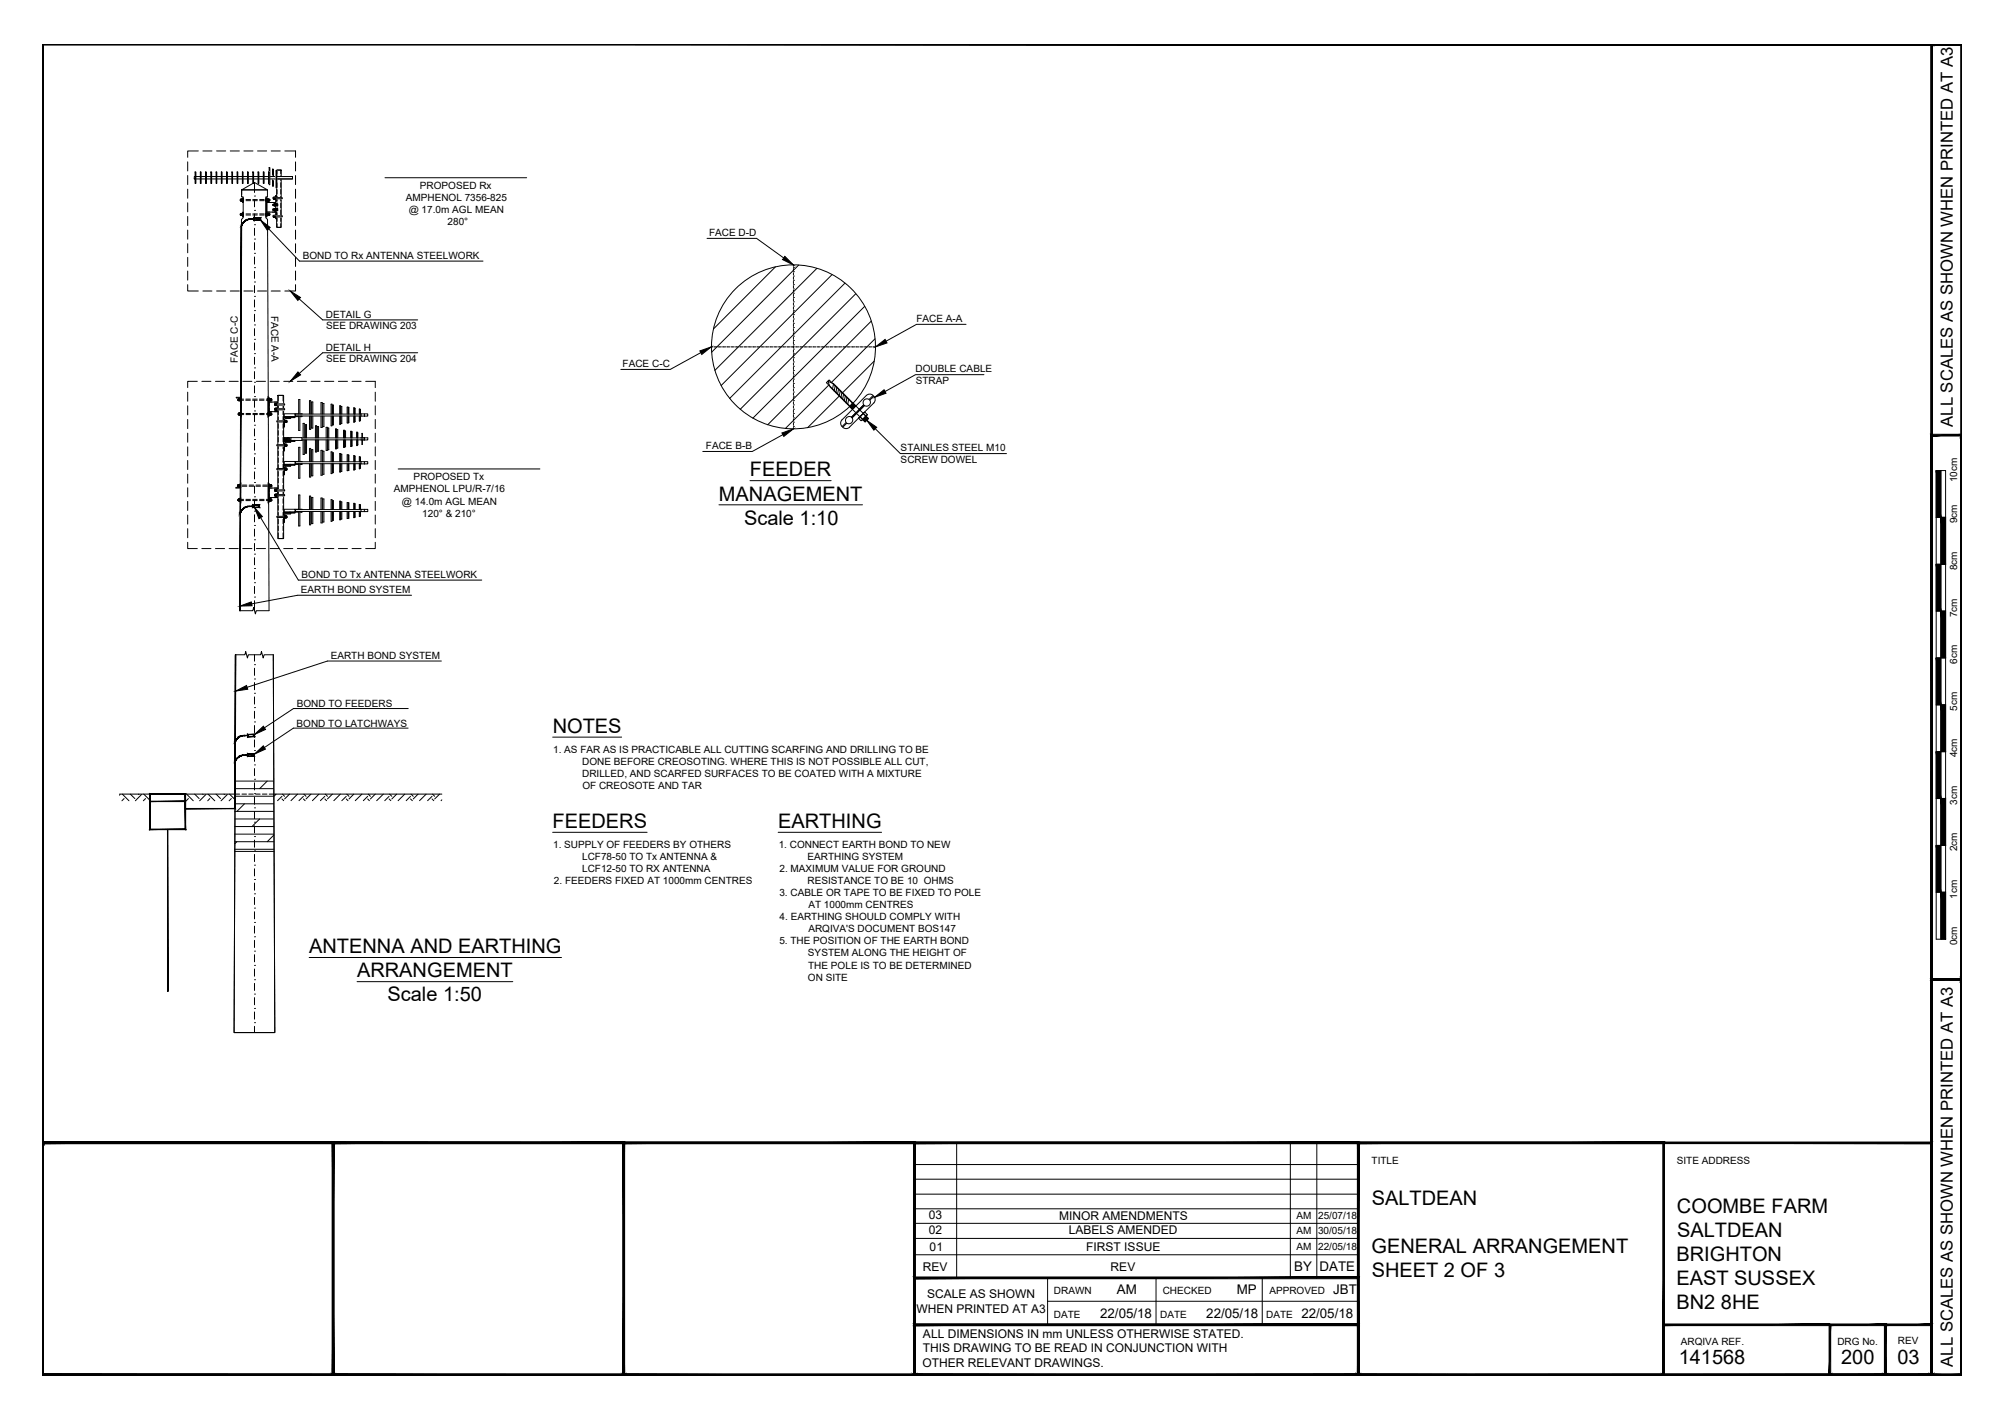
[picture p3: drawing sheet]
<svg xmlns="http://www.w3.org/2000/svg" width="420mm" height="297mm" viewBox="0 0 420 297" stroke-linecap="round" stroke-linejoin="round" font-family="sans-serif">
<defs><g id="words">
<g font-size="4.2">
<text x="157.1" y="99.8">FEEDER</text>
<text x="150.6" y="104.9">MANAGEMENT</text>
<text x="155.8" y="109.9">Scale 1:10</text>
<text x="115.8" y="153.5">NOTES</text>
<text x="115.7" y="173.5">FEEDERS</text>
<text x="163" y="173.5">EARTHING</text>
<text x="64.8" y="199.7">ANTENNA AND EARTHING</text>
<text x="74.8" y="204.7">ARRANGEMENT</text>
<text x="81.2" y="209.8">Scale 1:50</text>
<text x="287.3" y="252.5">SALTDEAN</text>
<text x="351.2" y="254">COOMBE FARM</text>
<text x="287.3" y="262.5">GENERAL ARRANGEMENT</text>
<text x="351.3" y="259.1">SALTDEAN</text>
<text x="287.3" y="267.5">SHEET 2 OF 3</text>
<text x="351.1" y="269.2">EAST SUSSEX</text>
<text x="351.1" y="264.1">BRIGHTON</text>
<text x="351.1" y="274.2">BN2 8HE</text>
<text x="351.6" y="285.7">141568</text>
<text x="385.6" y="285.7">200</text>
<text x="397.4" y="285.7">03</text>
</g>
<g font-size="3.5">
<text x="409" y="89.4" transform="rotate(-90 409 89.4)">ALL SCALES AS SHOWN WHEN PRINTED AT A3</text>
<text x="409" y="286.3" transform="rotate(-90 409 286.3)">ALL SCALES AS SHOWN WHEN PRINTED AT A3</text>
</g>
<g font-size="2.8">
<text x="271.1" y="266.3">BY</text>
<text x="276.4" y="266.3">DATE</text>
<text x="233.9" y="271.1">AM</text>
<text x="259" y="271.1">MP</text>
<text x="279.3" y="271.1">JBT</text>
<text x="230.4" y="276">22/05/18</text>
<text x="252.7" y="276">22/05/18</text>
<text x="272.6" y="276">22/05/18</text>
</g>
<g font-size="2.5">
<text x="194.5" y="255.4">03</text>
<text x="221.8" y="255.5">MINOR AMENDMENTS</text>
<text x="194.5" y="258.6">02</text>
<text x="194.7" y="262">01</text>
<text x="223.9" y="258.6">LABELS AMENDED</text>
<text x="227.5" y="262">FIRST ISSUE</text>
<text x="193.3" y="266.2">REV</text>
<text x="232.6" y="266.2">REV</text>
<text x="192" y="275">WHEN PRINTED AT A3</text>
<text x="194.2" y="272">SCALE AS SHOWN</text>
<text x="193.3" y="280.3">ALL DIMENSIONS IN mm UNLESS OTHERWISE STATED.</text>
<text x="193.2" y="286.3">OTHER RELEVANT DRAWINGS.</text>
<text x="193.3" y="283.3">THIS DRAWING TO BE READ IN CONJUNCTION WITH</text>
</g>
<g font-size="2.1">
<text x="88" y="39.6">PROPOSED Rx</text>
<text x="85" y="42.1">AMPHENOL 7356-825</text>
<text x="85.6" y="44.6">@ 17.0m AGL MEAN</text>
<text x="93.7" y="47.1">280°</text>
<text x="148.5" y="49.5">FACE D-D</text>
<text x="63.4" y="54.2">BOND TO Rx ANTENNA STEELWORK</text>
<text x="56.8" y="66.1" transform="rotate(90 56.8 66.1)">FACE A-A</text>
<text x="68.3" y="66.7">DETAIL G</text>
<text x="68.3" y="69">SEE DRAWING 203</text>
<text x="191.9" y="67.5">FACE A-A</text>
<text x="49.8" y="76.1" transform="rotate(-90 49.8 76.1)">FACE C-C</text>
<text x="68.3" y="73.6">DETAIL H</text>
<text x="68.3" y="75.9">SEE DRAWING 204</text>
<text x="130.4" y="76.9">FACE C-C</text>
<text x="191.8" y="77.9">DOUBLE CABLE</text>
<text x="191.8" y="80.4">STRAP</text>
<text x="147.9" y="94.1">FACE B-B</text>
<text x="188.6" y="94.4">STAINLES STEEL M10</text>
<text x="86.6" y="100.6">PROPOSED Tx</text>
<text x="188.6" y="96.9">SCREW DOWEL</text>
<text x="409.9" y="101" transform="rotate(-90 409.9 101)">10cm</text>
<text x="82.5" y="103.2">AMPHENOL LPU/R-7/16</text>
<text x="84.2" y="105.7">@ 14.0m AGL MEAN</text>
<text x="88.4" y="108.2">120° &amp; 210°</text>
<text x="409.9" y="109.6" transform="rotate(-90 409.9 109.6)">9cm</text>
<text x="409.9" y="119.5" transform="rotate(-90 409.9 119.5)">8cm</text>
<text x="63" y="124.2">EARTH BOND SYSTEM</text>
<text x="63.2" y="121">BOND TO Tx ANTENNA STEELWORK</text>
<text x="409.9" y="129.3" transform="rotate(-90 409.9 129.3)">7cm</text>
<text x="69.3" y="137.9">EARTH BOND SYSTEM</text>
<text x="409.9" y="139.1" transform="rotate(-90 409.9 139.1)">6cm</text>
<text x="62.2" y="148.1">BOND TO FEEDERS</text>
<text x="409.9" y="148.9" transform="rotate(-90 409.9 148.9)">5cm</text>
<text x="62.1" y="152.2">BOND TO LATCHWAYS</text>
<text x="115.9" y="157.7">1. AS FAR AS IS PRACTICABLE ALL CUTTING SCARFING AND DRILLING TO BE</text>
<text x="121.9" y="160.2">DONE BEFORE CREOSOTING. WHERE THIS IS NOT POSSIBLE ALL CUT,</text>
<text x="409.9" y="158.6" transform="rotate(-90 409.9 158.6)">4cm</text>
<text x="121.9" y="162.7">DRILLED, AND SCARFED SURFACES TO BE COATED WITH A MIXTURE</text>
<text x="122" y="165.3">OF CREOSOTE AND TAR</text>
<text x="409.9" y="168.6" transform="rotate(-90 409.9 168.6)">3cm</text>
<text x="115.9" y="177.6">1. SUPPLY OF FEEDERS BY OTHERS</text>
<text x="163.1" y="177.6">1. CONNECT EARTH BOND TO NEW</text>
<text x="409.9" y="178.3" transform="rotate(-90 409.9 178.3)">2cm</text>
<text x="116" y="185.2">2. FEEDERS FIXED AT 1000mm CENTRES</text>
<text x="121.9" y="180.1">LCF78-50 TO Tx ANTENNA &amp;</text>
<text x="121.9" y="182.7">LCF12-50 TO RX ANTENNA</text>
<text x="163.3" y="182.7">2. MAXIMUM VALUE FOR GROUND</text>
<text x="169.1" y="180.1">EARTHING SYSTEM</text>
<text x="169.1" y="185.2">RESISTANCE TO BE 10 OHMS</text>
<text x="163.2" y="187.7">3. CABLE OR TAPE TO BE FIXED TO POLE</text>
<text x="169.3" y="190.2">AT 1000mm CENTRES</text>
<text x="409.9" y="188.3" transform="rotate(-90 409.9 188.3)">1cm</text>
<text x="163.2" y="197.8">5. THE POSITION OF THE EARTH BOND</text>
<text x="163.3" y="192.8">4. EARTHING SHOULD COMPLY WITH</text>
<text x="169.3" y="195.3">ARQIVA'S DOCUMENT BOS147</text>
<text x="409.9" y="198" transform="rotate(-90 409.9 198)">0cm</text>
<text x="169.2" y="200.3">SYSTEM ALONG THE HEIGHT OF</text>
<text x="169.3" y="202.9">THE POLE IS TO BE DETERMINED</text>
<text x="169.2" y="205.4">ON SITE</text>
<text x="287.3" y="243.9">TITLE</text>
<text x="351.2" y="243.9">SITE ADDRESS</text>
<text x="271.5" y="255.3">AM</text>
<text x="276.1" y="255.3">25/07/18</text>
<text x="271.5" y="261.9">AM</text>
<text x="271.5" y="258.4">AM</text>
<text x="276.1" y="258.4">30/05/18</text>
<text x="276.1" y="261.9">22/05/18</text>
<text x="220.8" y="271.1">DRAWN</text>
<text x="243.5" y="271.1">CHECKED</text>
<text x="265.9" y="271.1">APPROVED</text>
<text x="220.8" y="276">DATE</text>
<text x="243" y="276">DATE</text>
<text x="265.2" y="276">DATE</text>
<text x="352.1" y="281.6">ARQIVA REF.</text>
<text x="384.8" y="281.6">DRG No.</text>
<text x="397.5" y="281.6">REV</text>
</g>
</g></defs>
<g fill="none" stroke="#000" stroke-width=".21">
<path d="M39.3 33.9v1.9M39.3 36.8v1.9M39.3 39.6v1.9M40.7 37h20.6v.5h-20.6zM40.9 36h.1v2.4h-.1zM41.5 31.6h-2.2v1.4M42 36h.1v2.4h-.1zM42.5 31.6h1.9M43.1 36h.1v2.4h-.1zM44.2 36h.1v2.4h-.1zM45.3 36h.1v2.4h-.1zM45.4 31.6h1.9"/>
<path d="M46.4 36h.1v2.4h-.1zM47.5 36h.1v2.4h-.1zM48.2 31.6h1.9M48.6 36h.1v2.4h-.1zM49.7 36h.1v2.4h-.1zM50.6 39.8h5.4v1.4h-.3v4.4l.3 .4 .4 81.9h-2.7l-.2 .7-.4-1.3-.2 .6h-2.6l.3-81.9 .3-.4v-4.4h-.3zM50.6 39.8h5.4l-2.7-1.6-2.7 1.6v1M50.8 36h.1v2.4h-.1zM51.1 31.6h1.9M51.8 36h.2v2.4h-.2zM52.9 36h.2v2.4h-.2zM53.3 38.2v2.1"/>
<path d="M53.9 31.6h1.9M54 36h.2v2.4h-.2zM55.1 36h.2v2.4h-.2zM56.2 36h.2v2.4h-.2zM56.4 35.1h.1v3.6h-.1zM56.8 31.6h1.9M57.1 35.4h.2v3.6h-.2zM57.8 35.8h.2v3.6h-.2zM57.9 35.6h1v12h-1zM58 37.5h3.3M58 37h3.3M58 36.4v-.8h.8v.8"/>
<path d="M58 36.9v.9M58 38.3v.9M58 39.7v1M58.8 36.9v.9M58.8 38.3v.9M58.8 39.7v1M59.7 31.6h2.2v1.4M61.9 33.9v1.9M61.9 36.8v1.9M61.9 39.6v1.9M80.6 37.2h29.7M39.3 59.6v1.4h2.2"/>
<path d="M39.3 42.5v1.9M39.3 45.3v1.9M39.3 48.2v1.9M39.3 51.1v1.9M39.3 53.9v1.9M39.3 56.8v1.9M50.3 41.8v.2h.7M50.3 44.8v.2h.7M50.3 41.8l.1 .2zM50.3 44.8l.1 .2zM50.3 41.8v.2M50.3 44.8v.2"/>
<path d="M50.3 41.8h.7M50.3 44.8h.7M50.4 42l.5 .1M50.4 45h.4M50.5 42v.1M50.5 41.7v.3M50.5 44.7v.1M50.5 44.8v.3M50.6 41.7h-.2v.4h.4M50.6 41.7v.4M50.6 44.7l.1 .4M50.6 44.7v.4"/>
<path d="M50.6 42.1h.1M50.6 44.8v.3M50.6 41.7l.1 .3M50.6 42v.1M50.6 44.7v.1M50.7 41.7h.1v.4M50.7 44.7h-.1M50.7 41.7v.1M50.7 42v.1M50.7 45v.1M50.7 44.7v.1M50.8 44.7h-.4v.4h.4"/>
<path d="M50.8 44.7h.1M50.8 41.7v.3M50.8 42v.1M50.8 44.7v.1M50.8 45v.1M50.8 41.4l.1 1zM50.8 44.4l.1 1zM50.8 45.1h.1M50.8 44.7v.4M50.9 44.8l-.1 .2M51.5 42h1M51.5 41.8h1"/>
<path d="M51.5 45h1M51.5 44.8h1M52.9 42h1M52.9 41.8h1M52.9 45h1M52.9 44.8h1M53.3 59.1h.1M53.3 56.1h.1M53.3 53.1h.1M53.3 50.1h.1M53.3 47.1h.1M53.3 44.1h.1"/>
<path d="M53.3 41.1h.1M53.3 41.8v1.5M53.3 44.8v1.5M53.3 47.8v1.5M53.3 50.8v1.5M53.3 53.8v1.5M53.3 56.8v1.5M53.3 59.8v1.5M54.4 42h.9M54.4 41.8h.9M54.4 45h.9M54.4 44.8h.9"/>
<path d="M55.7 41.7v.5zM55.7 44.7v.5zM55.7 41.4h.2v4h-.2zM55.7 42.1h.2M55.7 41.8h.2M55.7 44.8h.2M55.7 45.1h.2M55.8 41.8h.7v.2h-.7M55.8 44.8h.7v.2h-.7M55.9 41.7l.1 .5zM55.9 44.7l.1 .5zM55.9 42.4h1.8"/>
<path d="M55.9 44.4h1.8M56 44.7v.4h.4M56 44.8v.2l.4 .1M56 41.7h.4v.4h-.4zM56 44.7h.4M56 44.7h.1M56 41.7v.1M56 42v.1M56 44.7v.1M56 45v.1M56.2 41.7h.1M56.2 44.7h.1"/>
<path d="M56.2 44.8v.3M56.2 41.7v.3M56.2 44.7v.1M56.2 41.7v.4v-.1M56.2 44.7v.4M56.2 45.1h.1M56.3 47.9l6.4 6.8h38.5M56.4 44.7v.4M56.4 41.7l-.4 .2 .4 .1M56.4 42v.1M56.4 44.7l-.4 .1M56.4 41.8h.1v.2h-.1z"/>
<path d="M56.4 44.8h.1v.2h-.1zM56.4 41.8v.2M56.4 44.8v.2M57 42.4h.6v.8M57.2 41.4h1.8l.1 .1-.1 .1h-1.8zM57.2 42.8v.2h.3M57.2 43.8v.2h.3M57.3 41.3v.4M57.3 41.7h.1M57.3 45.4l.6 .1M57.3 41.3h.4M57.3 41.7h.4"/>
<path d="M57.3 41.6h.4M57.3 41.3h.1M57.3 45.1v.4M57.4 43.1l-.2-.1v-.2h.2v.3M57.4 44h-.2v-.2h.2v.3M57.4 42.7l.2 .1h-.4M57.4 43.7l.2 .1h-.4M57.4 42.8v.3M57.4 43.8v.3M57.4 42.7v.1M57.4 43.7v.1M57.5 41.3v.4"/>
<path d="M57.5 45.1v.4zM57.5 41.7h.1M57.5 41.3h.1M57.5 41.3v.1M57.5 41.6v.1M57.5 45.1v.1M57.5 45.4v.1M57.5 43l-.1 .1M57.5 44l-.1 .2M57.6 42.8v.2M57.6 43.8v.2M57.6 43.1v-.4v.4"/>
<path d="M57.6 42.7v.5zM57.6 44.2v-.5v.5M57.6 43.7v.5zM57.6 43.7v.7M57.6 43.8h.3M57.6 44.1h.3M57.6 42.8h.5v-.1h-.1v.4l.1-.1M57.6 43.8h.5v-.1h-.1v.5l.1-.2M57.6 44h.5M57.7 41.3v.5zM57.7 45.1v.5zM57.7 45.1h-.4v.5h.4"/>
<path d="M57.7 41.3v.4M57.7 45.1v.5M57.7 41.3v.3M57.7 41.6v.1M57.7 45.1v.4M57.7 41h.2v4.8h-.2zM57.7 41.7h.2M57.7 41.4h.2M57.9 42.7l.1 .5zM57.9 43.7l.1 .5zM57.9 42.8h-.3v.3M58 46.9v.7h.8v-.7"/>
<path d="M58 41.1v1M58 42.6v.9M58 44v1M58 45.4v1M58.1 42.8v.2M58.1 43.8v.2M58.1 43l-.5 .1M58.2 42.8v.3M58.2 43.8v.3M58.8 41.1v1M58.8 42.6v.9M58.8 44v1"/>
<path d="M58.8 45.4v1M59 45.4l.1-.2h-1.9v.2h1.8M61.9 59.6v1.4h-2.2M61.9 42.5v1.9M61.9 45.3v1.9M61.9 48.2v1.9M61.9 51.1v1.9M61.9 53.9v1.9M61.9 56.8v1.9M148.1 49.9h10.4l5.7 4.1M162.4 55.9l-13 13M166.2 59.6h.1"/>
<path d="M166.2 58.7h.1M166.2 57.8h.1M166.2 56.9h.1M166.2 56h.1M166.2 55.5v.3M166.2 56.2v.5M166.2 57.2v.4M166.2 58v.5M166.2 58.9v.5M166.2 59.8v.5M167.3 55.5l-18.3 18.3M171.1 56.2l-21.4 21.4"/>
<path d="M174.3 57.5l-23.3 23.3M177 59.3l-24.2 24.2M41.3 79.9h-2v1.3M42.3 79.9h1.9M42.5 61h1.9M45.1 79.9h1.9M45.4 61h1.9M48 79.9h1.9M48.2 61h1.9M50.8 79.9h2M51.1 61h1.9M53.3 77.1h.1"/>
<path d="M53.3 74.1h.1M53.3 71.1h.1M53.3 68.1h.1M53.3 65.1h.1M53.3 62.1h.1M53.3 62.8v1.5M53.3 65.8v1.5M53.3 68.8v1.5M53.3 71.8v1.5M53.3 74.8v1.5M53.3 77.8v1.5M53.7 79.9h1.9"/>
<path d="M53.9 61h1.9M56.6 79.9h1.9M56.8 61h1.9M59.4 79.9h1.9M62.3 79.9h1.9M62.7 62.6l4.9 4.4h19.9M65.1 79.9h1.9M68 79.9h1.9M70.9 79.9h1.9M73.7 79.9h1.9M76.6 79.9h2v1.3M87.5 73.9h-19.9l-4.9 4.3"/>
<path d="M146.8 73.9l-6.4 3.5h-10.4M149 72.7h.3M149.5 72.7h.1M149.8 72.7h.4M150.4 72.7h.1M150.7 72.7h.4M151.3 72.7h.1M151.6 72.7h.4M152.2 72.7h.1M152.4 72.7h.5M153.1 72.7h.1M153.4 72.7h.4"/>
<path d="M154 72.7h.1M154.2 72.7h.5M154.9 72.7h.1M155.2 72.7h.4M155.8 72.7h.1M156 72.7h.5M156.7 72.7h.1M157 72.7h.4M157.6 72.7h.1M157.8 72.7h.5M158.5 72.7h.1M158.8 72.7h.4"/>
<path d="M159.4 72.7h.1M159.6 72.7h.5M160.3 72.7h.1M160.6 72.7h.4M161.2 72.7h.1M161.4 72.7h.5M162.1 72.7h.1M162.4 72.7h.4M163 72.7h.1M163.2 72.7h.5M163.9 72.7h.1M164.2 72.7h.4"/>
<path d="M164.8 72.7h.1M165.1 72.7h.4M165.7 72.7h.1M166 72.7h.4M166.2 79.4h.1M166.2 78.5h.1M166.2 77.6h.1M166.2 76.7h.1M166.2 75.8h.1M166.2 74.9h.1M166.2 74h.1M166.2 73.1h.1"/>
<path d="M166.2 72.2h.1M166.2 71.3h.1M166.2 70.4h.1M166.2 69.5h.1M166.2 68.6h.1M166.2 67.7h.1M166.2 66.8h.1M166.2 65.9h.1M166.2 65h.1M166.2 64.1h.1M166.2 63.2h.1M166.2 62.3h.1"/>
<path d="M166.2 61.4h.1M166.2 60.5h.1M166.2 60.7v.5M166.2 61.7v.4M166.2 62.5v.5M166.2 63.5v.4M166.2 64.3v.5M166.2 65.3v.4M166.2 66.1v.5M166.2 67.1v.4M166.2 67.9v.5M166.2 68.9v.4"/>
<path d="M166.2 69.7v.5M166.2 70.7v.4M166.2 71.5v.5M166.2 72.5v.4M166.2 73.3v.5M166.2 74.3v.4M166.2 75.1v.5M166.2 76.1v.4M166.2 76.9v.5M166.2 77.9v.4M166.2 78.7v.5M166.2 79.7v.4"/>
<path d="M166.6 72.7h.1M166.9 72.7h.4M167.5 72.7h.1M167.8 72.7h.4M168.4 72.7h.1M168.7 72.7h.4M169.3 72.7h.1M169.6 72.7h.4M170.2 72.7h.1M170.5 72.7h.4M171.1 72.7h.1M171.4 72.7h.4"/>
<path d="M172 72.7h.1M172.3 72.7h.4M172.9 72.7h.1M173.2 72.7h.4M173.8 72.7h.1M174.1 72.7h.4M174.7 72.7h.1M174.9 72.7h.5M175.6 72.7h.1M175.9 72.7h.4M176.5 72.7h.1M176.7 72.7h.5"/>
<path d="M177.4 72.7h.1M177.7 72.7h.4M178.3 72.7h.1M178.5 72.7h.5M179.2 72.7h.1M179.2 61.5l-24.2 24.2M179.5 72.7h.4M180.1 72.7h.1M180.4 72.7h.4M181 72.7h.1M181.1 64.2l-23.4 23.4M181.3 72.7h.4"/>
<path d="M181.9 72.7h.1M182.2 72.7h.4M182.5 67.3l-21.7 21.7M182.8 72.7h.1M183.1 72.7h.3M183.1 75.6l-6.6 6.7M183.3 71l-9.1 9M202.3 67.9h-10.3l-6.4 3.6M206.1 78.5h-14.3l-6.4 3.5M39.3 82.1v2M39.3 85v1.9M39.3 87.9v1.9"/>
<path d="M39.3 90.7v1.9M39.3 93.6v1.9M39.3 96.5v1.9M39.3 99.3v1.9M49.5 83.3l.1 .1M49.5 83.3l1-.1-.1 1M49.6 83.4h.6M49.8 83.6l.1 .2zM49.8 83.8h1.2M49.9 86.6l.1 .2zM49.9 86.8h1.2M49.9 83.9h.4"/>
<path d="M50 83.5v.4M50 86.9h.4M50 86.5h.4M50 86.5v.4M50.1 83.5h-.2v.4M50.1 83.5h.1M50.1 83.5v.4M50.1 83.9h.1M50.2 83.5h.1M50.2 83.5h-.1M50.2 83.5l-.1 .4M50.2 86.8v.1"/>
<path d="M50.2 86.6v.3M50.2 86.6h.1M50.2 86.9v.1M50.2 83.3l.2 .2M50.3 83.5l.1 .5zM50.3 83.5v.4M50.4 83.5l.1 .7M50.4 86.5v.4M50.4 86.2h.1v1h-.1zM51 83.6h-1.2v.2M51.1 86.6h-1.2v.2M51.5 83.8h.9"/>
<path d="M51.5 83.6h.9M51.5 86.8h1M51.5 86.6h1M52.9 83.8h1M52.9 83.6h1M53 86.8h.9M53 86.6h.9M53.3 98.1h.1M53.3 95.1h.1M53.3 92.1h.1M53.3 89.1h.1M53.3 86.1h.1"/>
<path d="M53.3 83.1h.1M53.3 80.1h.1M53.3 80.8v1.5M53.3 83.8v1.5M53.3 86.8v1.5M53.3 89.8v1.5M53.3 92.8v1.5M53.3 95.8v1.5M53.3 98.8v1.5M54.3 83.8h1M54.3 83.6h1M54.4 86.8h.9"/>
<path d="M54.4 86.6h.9M55.8 83.6h1.2v.2h-1.2M55.8 86.6h1.2v.2h-1.2M56.1 83.5l.1 .5zM56.1 86.5l.1 .5zM56.2 83.2h.2v4h-.2zM56.2 86.6h.2M56.2 83.9h.2M56.2 83.6h.2M56.4 83.5v.5zM56.4 86.5v.5zM56.4 84.2h1.8v2h-1.8z"/>
<path d="M56.4 85.5v.7h.6M56.4 83.5v.4M56.4 83.6l.1 .3M56.4 86.6l.1 .3M56.4 83.6h.4M56.4 86.5v.5l.4-.1M56.4 83.9h.4M56.4 83.5h.4M56.4 83.5h.1M56.4 86.6h.4M56.4 86.5h.4M56.5 83.5v.1"/>
<path d="M56.5 86.5v.1M56.6 83.8v.1M56.6 86.8v.1M56.6 83.5v.1M56.6 86.6h.1M56.6 83.5v.4M56.6 86.6v.3M56.6 83.9h.1M56.6 86.9v.1M56.6 83.6v.2M56.6 86.6v.2M56.8 83.5v.4"/>
<path d="M56.8 86.5v.4M56.8 83.9h.1M56.8 83.6v.3M56.8 86.6v.3M56.8 83.5v.1M56.8 86.5v.1M57 84.2h-.6v.8M57.5 84.2h.5v.8M57.6 84.5h.4v.5h-.4zM57.6 85.5h.4v.5h-.4zM57.6 85.9h.6M57.6 84.8h.4"/>
<path d="M57.6 85.5v.4M57.6 84.5v.4M57.8 85.5v.4zM57.8 84.5v.4zM57.8 85.9v.1M57.8 84.9v.1M57.9 85.5v.1M57.9 85.8v.1M57.9 84.5v.1M57.9 84.8v.1M58 88.2h2.1v.2h-2zM58 93.2h2.1v.2h-2z"/>
<path d="M58 98.2l2.1-.1v.3h-2zM58 85.5v.5zM58 84.5v.5zM58 85.5v.4M58 84.5v.3M58 84.8v.1M58 85.5v.7h-.5M58 84.9h.2M58 84.6h.2M58.2 82.8h1.2v30h-1.2zM58.3 84v-1.2h1v1.2M58.3 84.5v.9"/>
<path d="M58.3 85.9v1M58.3 87.4v.9M58.3 88.8v.9M58.3 90.2v1M58.3 91.6v1M58.3 93.1v.9M58.3 94.5v.9M58.3 95.9v1M58.3 97.3v1M58.3 98.8v.9M59.3 86.8l-.2 .1 .2 .2M59.3 96.8l-.2 .1 .2 .2"/>
<path d="M59.3 84.5v.9M59.3 85.9v1M59.3 87.4v.9M59.3 88.8v.9M59.3 90.2v1M59.3 91.6v1M59.3 93.1v.9M59.3 94.5v.9M59.3 95.9v1M59.3 97.3v1M59.3 98.8v.9M59.4 92.5l1.5 .1-1.2 .1-.2 1.8z"/>
<path d="M59.4 88.3v1.2M59.5 86.8v.4M59.5 86.7a.25 .25 0 0 0-.3 .3 .25 .25 0 0 0 .3 .2M59.5 86.9v.2M59.5 86.7h2.3v.6h-2.3zM59.5 96.8v.4M59.5 96.7a.24 .24 0 0 0-.3 .3 .24 .24 0 0 0 .3 .2M59.5 96.9v.2M59.5 96.7h2.3v.6h-2.3zM59.5 87.3h2.3v.2h-2.3zM59.5 92.3h2.3v.2h-2.3zM59.5 97.3h2.3v.2h-2.3z"/>
<path d="M59.5 92.3h.1M59.5 92.1v.2M59.5 85.6h-2v.3h2M59.5 84.6h-2v.3h2M59.5 85.6l.1 .1-.1 .1M59.5 84.6l.1 .1-.1 .1M59.6 89.4l.1-1.7h1.1l.1-.2h-1.5l.1 2M59.6 89.4l-.1 .1M59.6 88v.5zM59.6 93v.5zM59.6 98v.5zM59.6 91.8h.3"/>
<path d="M59.6 88.1l.1 .4M59.6 93.5h.1M59.7 88.1v.1l.3-.1M59.7 93v.2M59.7 98v.2M59.7 88.1v.4M59.7 93.2v.3M59.7 88.1h.3M59.7 93l-.1 .5M59.7 98v.5M59.7 88.5h.3M59.7 88.1h-.1"/>
<path d="M59.7 93.5h.3M59.7 93h.3M59.7 98.5h.3M59.7 98h.3M59.8 97.7h1M59.8 97.7l-.2 .2-.1 1.6M59.8 93v.5v-.1M59.8 93.1v.1M59.8 98.1v.1M59.8 98v.5M59.8 88.1v.3zM59.8 93.2v.2"/>
<path d="M59.8 98.2v.2zM59.8 88.4v.1M59.8 88.2v-.1v.4M59.8 98.4v.1M59.9 92.1l-.3 .1M60 91.8l.3 .1-.1 .2h-.2M60 98.2h-.3v.3M60 88.1v.4M60 93v.5M60 98v.5M60 88.4v.1M60 93.4v.1"/>
<path d="M60 93l-.3 .2M60 98.4v.1M60 98v.2M60 88.1v.3M60 93.2v.2M60 98.2v.2M60.1 91.8a.19 .19 0 0 1 .2 0 .19 .19 0 0 1 0 .3 .19 .19 0 0 1-.2 0M60.1 92.2l-.5 .1h1.3M60.2 91.7h.2a.25 .25 0 0 1 .2 .3 .25 .25 0 0 1-.2 .2h-.2M60.5 92.2l.3 .1M60.5 91.8l.2 .1v.2l-.2 .1M60.6 87.3h.1"/>
<path d="M60.6 97.3h.1M60.6 92.3h.1M60.9 97.6v-.1h-1.5l.1 2M60.9 97.6l-.1 .1M60.9 91.7h2.4v.6h-2.4zM60.9 91.7h-1.4v.2M61.8 86.7h.8M61.8 96.7h.8M61.9 87.3h.7M61.9 97.3h.7M62.6 87.2l-.8 .1M62.6 97.2l-.8 .1"/>
<path d="M62.6 86.7v-3h.2v3M62.6 87.1v3.1h.2v-3.1M62.6 96.7v-3h.2v3M62.6 97.1v3.1h.2v-3.1M62.8 86.7h.5M62.8 87.2l.3 .1M62.8 96.7h.5M62.8 97.2l.3 .1M63.3 91.7h13.7v.5h-.6M63.3 87.1v.2h-.5M63.3 97.1v.2h-.5M63.3 92.1l13.1 .1"/>
<path d="M63.5 91.7v-3h.2v3M63.5 92.1v3.1h.2v-3.1M64 91.7v-2.8h.2v2.8M64 92.1v2.8h.2v-2.8M64.8 86.7v-2.8h.3v2.8M64.8 87.1v2.8h.3v-2.8M64.8 96.7v-2.8h.3v2.8M64.8 97.1v2.8h.3v-2.8M65.3 86.7v-2.5h.2v2.5M65.3 87.1v2.6h.2v-2.6M65.3 96.7v-2.5h.2v2.5M65.3 97.1v2.6h.2v-2.6"/>
<path d="M66.1 91.7v-2.5h.2v2.5M66.1 92.1v2.6h.2v-2.6M66.5 91.7v-2.4h.2v2.4M66.5 92.1v2.4h.2v-2.4M67.2 86.7v-2.4h.3v2.4M67.2 87.1v2.4h.3v-2.4M67.2 96.7v-2.4h.3v2.4M67.2 97.1v2.4h.3v-2.4M67.6 86.7v-2.2h.2v2.2M67.6 87.1v2.3h.2v-2.3M67.6 96.7v-2.2h.2v2.2M67.6 97.1v2.3h.2v-2.3"/>
<path d="M68.3 91.7v-2.2h.3v2.2M68.3 92.1v2.3h.3v-2.3M68.7 91.7v-2h.2v2M68.7 92.1v2.1h.2v-2.1M69.3 86.7v-2h.2v2M69.3 87.1v2.1h.2v-2.1M69.3 96.7v-2h.2v2M69.3 97.1v2.1h.2v-2.1M69.6 86.7v-1.8h.2v1.8M69.6 87.1v1.9h.2v-1.9M69.6 96.7v-1.9h.2v1.9M69.6 97.1v1.9h.2v-1.9"/>
<path d="M70.3 91.7v-1.8h.2v1.8M70.3 92.1v1.9h.2v-1.9M70.6 91.7v-1.7h.1v1.7M70.6 92.1v1.8h.1v-1.8M71.1 86.7v-1.7h.2v1.7M71.1 87.1v1.8h.2v-1.8M71.1 96.7v-1.7h.2v1.7M71.1 97.1v1.8h.2v-1.8M71.4 86.7v-1.6h.2v1.6M71.4 87.1v1.6h.2v-1.6M71.4 96.7v-1.6h.2v1.6M71.4 97.1v1.6h.2v-1.6"/>
<path d="M72 91.7v-1.6h.1v1.6M72 92.1v1.6h.1v-1.6M72.2 91.7v-1.4h.2v1.4M72.2 92.1v1.5h.2v-1.5M72.7 86.7v-1.4h.2v1.4M72.7 87.1v1.5h.2v-1.5M72.7 96.7v-1.4h.2v1.4M72.7 97.1v1.5h.2v-1.5M73 86.7v-1.4h.1v1.4M73 87.1v1.4h.1v-1.4M73 96.7v-1.4h.1v1.4M73 97.1v1.4h.1v-1.4"/>
<path d="M73.5 91.7v-1.4h.1v1.4M73.5 92.1v1.4h.1v-1.4M73.6 91.7v-1.3h.2v1.3M73.6 92.1v1.3h.2v-1.3M74.1 86.7v-1.3h.1v1.3M74.1 87.1v1.3h.1v-1.3M74.1 96.7v-1.3h.1v1.3M74.1 97.1v1.3h.1v-1.3M74.3 86.7v-1.2h.1v1.2M74.3 87.1v1.2h.1v-1.2M74.3 96.7v-1.2h.1v1.2M74.3 97.1v1.2h.1v-1.2"/>
<path d="M74.7 91.7v-1.2h.1v1.2M74.7 92.1v1.2h.1v-1.2M74.8 90.7h.2v1M75 92.1v1.1h-.2M75.3 86.7v-1h.1v1M75.3 87.1v1.1h.1v-1.1M75.3 96.7v-1h.1v1M75.3 97.1v1.1h.1v-1.1M75.4 85.8h.1v.9M75.4 95.8h.1v.9M75.5 87.1v1h-.1M75.5 97.1v1h-.1"/>
<path d="M75.6 86.7h-13.7v.4h13.7M75.6 91.7h.1M75.6 92.1v.1M75.6 96.7v.5h.7M75.8 91.7v-.9h.1v.9M75.8 92.1v1h.1v-1M76.3 86.7h.7v.5h-.7zM76.3 96.7h-14.4v.4h13.7M76.3 96.7h.7v.5h-.7zM76.3 86.7h-.7v.5h.7M76.4 91.7v.5M78.6 82.1v2"/>
<path d="M78.6 85v1.9M78.6 87.9v1.9M78.6 90.7v1.9M78.6 93.6v1.9M78.6 96.5v1.9M78.6 99.3v1.9M83.4 98.2h29.7M164 91.1l-6.4 3.5h-10.4M166.2 89.3h.1M166.2 88.4h.1M166.2 87.5h.1M166.2 86.6h.1"/>
<path d="M166.2 85.7h.1M166.2 84.8h.1M166.2 83.9h.1M166.2 83h.1M166.2 82.1h.1M166.2 81.2h.1M166.2 80.3h.1M166.2 80.5v.5M166.2 81.4v.5M166.2 82.4v.4M166.2 83.2v.5M166.2 84.2v.4"/>
<path d="M166.2 85v.5M166.2 86v.4M166.2 86.8v.5M166.2 87.8v.4M166.2 88.6v.5M166.2 89.6v.3M173.5 80.7l-9 9.1M174.6 80.4l-.2 1.2M174.9 80.7l-.2 1.2M175.3 81.1l-.2 1.2M175.6 81.4l-.2 1.2M176 81.8l-.2 1.2-6.7 6.6"/>
<path d="M176.3 82.1l-.2 1.2M176.4 87.9a1.01 1.01 0 0 0 0 1.4M176.7 82.5l-.2 1.2M177.1 82.8l-.3 1.2M177.4 83.2l-.2 1.2M177.8 83.5l-.2 1.3M178.3 87.4a.81 .81 0 0 0-1 .1 .81 .81 0 0 0-.1 1l-.8 .9M178.6 84.4a16.8 16.8 0 0 1-18.1 4.5 17.2 17.2 0 0 1-9.6-24.1 17.2 17.2 0 0 1 25.2-6.2 17.2 17.2 0 0 1 2.6 25.8M178.6 84.5l-4.9-4.9-.6 .6 4.9 4.9M178.7 84.4l-.7 .8M178.7 84.5l-.6 .8M178.8 84.6l-.6 .8"/>
<path d="M178.9 84.6l-.7 .8M179 84.7l-.7 .8M179 84.8l-.6 .8M179.1 84.9l-.7 .7M179.2 84.9l-.7 .8M179.2 85l-.3 .4M179.3 85l-4.7-4.6-1.2-.5 .5 1.2 5.3 5.3M179.3 85l.6 .7M179.3 85l-2.9 2.9M180 85.7l.1 .2M180 85.7l-1.7 1.7M180 85.8l-.6 .8"/>
<path d="M180.1 85.9l-.4 .4M180.1 85.9l-1.6 1.6 .9-.9-.1-.1-1 .9M180.2 87.3l-.3 .3M180.2 86l1.7 1.7-.7 .7-1.7-1.7M180.4 87l-.3 .3M180.7 87.8l-.4 .3M180.8 86.7l.5 .4M181 85l-.9 .9M181.1 85a.81 .81 0 0 0 1-.1 .81 .81 0 0 0 .1-1.1l.8-.8a1 1 0 0 1 0 1.4l-5.1 5.1a.98 .98 0 0 1-1.4 0l.8-.8a.83 .83 0 0 0 1.1-.2 .83 .83 0 0 0 .1-1M181.2 86.3l-1 1M181.2 86.4l-1.3 1.3 .6 .4 1.1-1.3M181.2 86.4l.4 .4"/>
<path d="M181.3 87.1l-.6 .7-.5-.5M181.3 87.1l-.6 .8M181.4 87.2l-.6 .8M181.4 82.8l-2.1 2.2M181.5 82.8a1.01 1.01 0 0 1 1.4 0M181.5 87.3l-.6 .8M181.6 87.3l-.7 .8M181.6 87.4l-.6 .8M181.7 86.8l-.4 .3M181.7 87.5l-.6 .8M181.8 87.5l-.7 .8M181.8 87.6l-.6 .8"/>
<path d="M182.9 82.8l-.9 .9a.81 .81 0 0 0-1 .1 .81 .81 0 0 0-.1 1l-.9 .9M183.3 89.8l5.3 5.2h22.2M405.5 98.6h2v98.1h-2zM406.5 98.6v98.1M39.3 113.6v1.3h2M39.3 102.2v1.9M39.3 105v1.9M39.3 107.9v1.9M39.3 110.7v1.9M42.3 114.9h1.9M45.1 114.9h1.9M48 114.9h1.9"/>
<path d="M49.8 101.6l.1 .3zM49.8 101.9h.5M49.8 104.6l.1 .3zM49.9 104.9h1.1M49.9 101.5v.4M49.9 102h.4M49.9 104.5v.4M49.9 104.9h.4M49.9 104.8h.4M49.9 104.5h.4M50 104.5v.3M50 104.8v.1"/>
<path d="M50 101.5h-.1v.5M50 101.5h.1M50.1 101.5v.4M50.1 101.6v.2M50.1 101.8v.1M50.1 101.5v.1M50.1 104.5v.4M50.1 104.9h.1M50.3 101.5h-.2M50.3 101.5h.1M50.3 101.5v.3M50.3 101.8v.1"/>
<path d="M50.3 101.5v.5zM50.3 101.6h-.5v.3M50.3 101.5v.5M50.3 104.2h.1v1h-.1zM50.3 101.3l.1-.1v1h-1l.1-.1h.7l.1-.1M50.3 101.3v.7M50.3 104.5v.4M50.3 104.6h.1M50.3 104.8v.1M50.3 104.5v.3M50.7 101.9h1M50.7 101.6h1"/>
<path d="M50.8 114.9h2M51 104.6h-1.2v.3M51.5 104.9h1M51.5 104.6h1M52.2 101.9h.9M52.2 101.6h.9M52.9 104.9h1M52.9 104.6h1M53.3 119.1h.1M53.3 116.1h.1M53.3 113.1h.1M53.3 110.1h.1"/>
<path d="M53.3 107.1h.1M53.3 104.1h.1M53.3 101.1h.1M53.3 101.8v1.5M53.3 104.8v1.5M53.3 107.8v1.5M53.3 110.8v1.5M53.3 113.8v1.5M53.3 116.8v1.5M53.3 119.8v1.5M53.6 101.9h1M53.6 101.6h1"/>
<path d="M53.7 114.9h1.9M54.4 104.9h.9M54.4 104.6h.9M54.6 108.4l7.9 13.1h38.4M55 101.9h1M55 101.6h1M55.8 104.6h1.2v.3h-1.2M56.2 101.2h.2v4h-.2zM56.2 101.9h.2M56.2 101.6h.2M56.2 104.6h.2M56.4 101.5v.5z"/>
<path d="M56.4 104.5v.5zM56.4 102.2h1.8v2h-1.8zM56.4 103.5v.7h.6M56.4 104.5v.4M56.4 101.9v.1M56.4 104.6v.2M56.4 102h.4M56.4 104.6h.4M56.4 104.9h.4M56.4 104.8h.4M56.4 104.5h.4M56.4 104.5h.1"/>
<path d="M56.5 101.5l-.1 .3M56.5 101.8v.1M56.5 104.8v.1M56.5 104.5v.1M56.6 114.9h1.9M56.6 101.5h.1M56.6 101.8v.1M56.6 101.5v.1M56.6 104.8v.1M56.6 104.5v.1M56.6 101.5v.4M56.6 104.5v.4"/>
<path d="M56.6 104.9h.1M56.6 101.6v.2M56.6 104.6v.2M56.8 101.6h-.3h.5v.3l-.6-.1M56.8 101.5h-.4v.4M56.8 104.5v.4M56.8 101.5h.1M56.8 101.5v.5M56.8 104.9h.1M56.8 104.6v.2M56.8 101.5v.4M56.8 104.8v.1"/>
<path d="M56.8 104.5v.1M57 102.2h-.6v.8M57.5 102.2h.5v.8M57.6 103.8h.4M57.6 102.8h.4M57.6 103.5v.5M57.6 102.5v.4M57.8 103.5v.4zM57.8 102.5v.4zM57.8 103.9h.1M57.8 102.9v.1M57.9 103.5v.1"/>
<path d="M57.9 103.8v.2M57.9 102.5v.1M57.9 102.8v.1M58 103.5v.5zM58 102.5v.5zM58 102.5v.5M58 103.5v.4M58 102.5h-.4v.5h.4M58 103.5h-.4v.4h.4M58 103.5v.3M58 103.8v.2M58 102.5v.3"/>
<path d="M58 102.8v.1M58 103.5v.7h-.5M58 102.9h.2M58 102.6h.2M58 103.6h.2M58 103.9h.2M58.1 108.1l-.1 .2 .1 .1h2v-.2h-2M58.3 111.6v1.2h1v-1.2M58.3 100.2v1M58.3 101.6v1M58.3 103.1v.9M58.3 104.5v1"/>
<path d="M58.3 105.9v1M58.3 107.4v.9M58.3 108.8v.9M58.3 110.2v1M59.3 106.8l-.2 .1 .2 .2M59.3 100.2v1M59.3 101.6v1M59.3 103.1v.9M59.3 104.5v1M59.3 105.9v1M59.3 107.4v.9M59.3 108.8v.9"/>
<path d="M59.3 110.2v1M59.4 114.9h1.9M59.5 106.8v.3M59.5 106.7a.25 .25 0 0 0-.3 .3 .25 .25 0 0 0 .3 .2M59.5 106.9v.2M59.5 106.7h2.3v.6h-2.3zM59.5 107.3h2.3v.2h-2.3zM59.5 102.6h-2v.2h2M59.5 103.6h-2v.2h2M59.5 102.6l.1 .1-.1 .1M59.5 103.6l.1 .1-.1 .1M59.6 109.4l.1-1.7h1.1l.1-.2h-1.5l.1 2"/>
<path d="M59.6 109.4l-.1 .1M59.6 108v.5zM59.6 108.1l.1 .4M59.7 108v.5M59.7 108.1h.3v.4M59.7 108.2h.3M59.7 108.5h.3M59.7 108.1h-.1M59.8 108.1v.3M59.8 108.4v.1M59.8 108v.1M59.8 108.1v.4"/>
<path d="M60 108.4v.1M60 108v.1M60 108.1v.3M60.6 107.3h.1M61.8 106.7h.8M61.9 107.3h.7M62.3 114.9h1.9M62.6 107.2l-.8 .1M62.6 106.7v-3h.2v3M62.6 107.1v3.1h.2v-3.1M62.8 106.7h.5M62.8 107.2l.3 .1"/>
<path d="M63.3 107.1v.2h-.5M64.8 106.7v-2.8h.3v2.8M64.8 107.1v2.8h.3v-2.8M65.1 114.9h1.9M65.3 106.7v-2.5h.2v2.5M65.3 107.1v2.6h.2v-2.6M67.2 106.7v-2.4h.3v2.4M67.2 107.1v2.4h.3v-2.4M67.6 106.7v-2.2h.2v2.2M67.6 107.1v2.2h.2v-2.2M68 114.9h1.9M69.3 106.7v-2h.2v2"/>
<path d="M69.3 107.1v2.1h.2v-2.1M69.6 106.7v-1.8h.2v1.8M69.6 107.1v1.9h.2v-1.9M70.9 114.9h1.9M71.1 106.7v-1.7h.2v1.7M71.1 107.1v1.8h.2v-1.8M71.4 106.7v-1.6h.2v1.6M71.4 107.1v1.6h.2v-1.6M72.7 106.7v-1.4h.2v1.4M72.7 107.1v1.5h.2v-1.5M73 106.7v-1.4h.1v1.4M73 107.1v1.4h.1v-1.4"/>
<path d="M73.7 114.9h1.9M74.1 106.7v-1.3h.1v1.3M74.1 107.1v1.3h.1v-1.3M74.3 106.7v-1.2h.1v1.2M74.3 107.1v1.2h.1v-1.2M75.3 106.7v-1h.1v1M75.3 107.1v1.1h.1v-1.1M75.4 105.8h.1v.9M75.5 107.1v1h-.1M75.6 106.7h-13.7v.4h13.7M76.3 106.7h.7v.5h-.7zM76.3 106.7h-.7v.5h.7"/>
<path d="M78.6 113.6v1.3h-2M78.6 102.2v1.9M78.6 105v1.9M78.6 107.9v1.9M78.6 110.7v1.9M150.6 105.7h30M157.1 100.7h17M405.5 108.4h2M405.5 118.2h2M49.3 137.2h2l.2-.7 .3 1.3 .2-.6h2.6l.2-.7 .3 1.3 .2-.6h1.9l.4 79.1h-8.6zM53.3 125.1h.1M53.3 122.1h.1"/>
<path d="M53.3 139.2h.1M53.3 122.8v1.5M53.3 125.8v2.1M53.3 137.2v1.3M53.3 140v1.5M86.2 124.7h-23.9l-9.6 1.8M92.4 138.5h-23.8l-16.8 5.5M405.5 137.8h2M405.5 128h2M53.3 157.2h.1M53.3 154.2h.1M53.3 151.2h.1"/>
<path d="M53.3 148.2h.1M53.3 145.2h.1M53.3 142.2h.1M53.3 143v1.5M53.3 146v1.5M53.3 149v1.5M53.3 152v1.5M53.3 155v1.5M53.3 158v1.5M85.5 152.5h-24l-6.1 4.1M85.5 148.4h-24l-6.1 4.1M115.8 154.4h14.4"/>
<path d="M405.5 157.5h2M405.5 147.7h2M25 166.3h25.2M25.2 166.4l-.2 .2M25.6 166.3l1.4 1.4M26 167.3l-.5 .4M27.3 166.3l.9 1M29 166.3l.1 .1M29.6 166.4l-1.3 1.3M30.1 166.3l1.3 1.3M30.5 167.3l-.5 .4M39.1 166.3l1.4 1.4"/>
<path d="M39.5 167.3l-.5 .4M40.8 166.3l.9 1M42.4 166.3l.2 .1M43.1 166.4l-1.3 1.3M43.6 166.3l1.4 1.4M43.9 167.3l-.4 .4M45.3 166.3l.9 1M46.9 166.3l.1 .1M47.6 166.4l-1.3 1.3M48.1 166.3l1.1 1.2M48.5 167.3l-.5 .4M49.2 177.9h8.2"/>
<path d="M49.2 178.4h8.2M49.2 173.1h8.1M49.2 174.7h8.1M49.2 176.3h8.1M49.2 170h8.1M49.2 171.6h8.1M49.2 166.8h8.1M49.2 168.4h8.1M49.2 163.6h8.1M49.2 165.2h8.1M49.6 176.3l-.4 .5M50.7 166.3h.9"/>
<path d="M51.2 168.4l-1.6 1.6M52.1 166.3h1M53.3 178.2h.1M53.3 175.2h.1M53.3 172.2h.1M53.3 169.2h.1M53.3 166.2h.1M53.3 163.2h.1M53.3 160.2h.1M53.3 161v1.5M53.3 164v1.5M53.3 167v1.5"/>
<path d="M53.3 170v1.5M53.3 173v1.5M53.3 176v1.5M53.3 179v1.5M53.5 166.3h1M54.4 171.6l-1.6 1.5M55 166.3h.9M56 163.6l-1.6 1.6M56.4 166.3h36.1M57.3 174.9l-1.3 1.4M57.8 166.3l-.4 .5M59.1 167.4l.3 .3"/>
<path d="M59.1 166.8l-1 .9M59.1 166.3l.5 .5M60.6 166.3l-1 1.1M62.3 166.3l-1.4 1.4M63.5 167.4l.4 .3M63.5 166.8l-.9 .9M63.6 166.3l.5 .5M65.1 166.3l-1 1.1M66.8 166.3l-1.4 1.4M68 167.4l.4 .3M68 166.8l-.9 .9M68.1 166.3l.5 .5"/>
<path d="M69.6 166.3l-1 1.1M71.3 166.3l-1.4 1.4M72.5 167.4l.4 .3M72.5 166.8l-.9 .9M72.6 166.3l.5 .5M74.1 166.3l-1 1.1M75.8 166.3l-1.4 1.4M77 167.4l.4 .3M77 166.8l-.9 .9M77.1 166.3l.5 .5M78.6 166.3l-1 1.1M80.3 166.3l-1.4 1.4"/>
<path d="M81.5 167.4l.4 .3M81.5 166.8l-.9 .9M81.6 166.3l.5 .5M83.1 166.3l-1 1.1M84.8 166.3l-1.4 1.4M86 167.4l.4 .3M86 166.8l-.9 .9M86.1 166.3l.5 .5M87.6 166.3l-1 1.1M89.3 166.3l-1.4 1.4M90.5 167.4l.4 .3M90.5 166.8l-.9 .9"/>
<path d="M90.6 166.3l.4 .5M92.1 166.3l-1.1 1.1M92.5 167.6l-.1 .1M115.7 174.3h19.8M163 174.3h21.6M405.5 177.1h2M405.5 167.3h2M53.3 199.2h.1M53.3 196.2h.1M53.3 193.2h.1M53.3 190.2h.1M53.3 187.2h.1"/>
<path d="M53.3 184.2h.1M53.3 181.2h.1M53.3 182v1.5M53.3 185v1.5M53.3 188v1.5M53.3 191v1.5M53.3 194v1.5M53.3 197v1.5M53.3 200v1.5M405.5 186.9h2M53.3 214.2h.1M53.3 211.2h.1"/>
<path d="M53.3 208.2h.1M53.3 205.2h.1M53.3 202.2h.1M53.3 203v1.5M53.3 206v1.5M53.3 209v1.5M53.3 212v1.5M53.3 215v1.3M64.8 200.6h52.8M74.8 205.6h32.6M200.4 239.4v28.3M270.3 239.4v28.3"/>
<path d="M275.8 239.4v28.3M191.5 250.1h93M191.5 247h93M191.5 243.9h93M191.5 256.3h93M191.5 253.2h93M191.5 259.4h93M191.5 262.8h93M219.4 267.7v9.8M219.4 272.6h65.1M242.1 267.7v9.8M264.4 267.7v9.8"/>
<circle cx="59.6" cy="92" r=".17"/>
<circle cx="60" cy="92" r=".12"/>
</g>
<g fill="#000" stroke="#000" stroke-width=".21">
<path d="M54.6 46.1l2 1.5-.6 .6zM164.4 53.7l1.8 1.8-2.3-1.1zM60.8 61l2.1 1.3-.5 .6zM62.4 77.9l.6 .6-2.2 1.4zM146.6 73.5l2.4-.8-2 1.6zM183.4 72.7l2-1.6 .4 .7zM163.8 90.7l2.4-.8-2 1.5zM181.6 88.1l2 1.4-.6 .6zM183.2 83.2l2-1.6 .4 .8zM53.3 106.3l1.7 1.9-.8 .4zM50.3 127l2.3-.9 .2 .8zM49.4 144.8l2.2-1.2 .3 .8z"/>
<path d="M53.3 158l1.8-1.8 .5 .7zM53.3 153.9l1.9-1.8 .4 .7z"/>
<path d="M8.9 9.3l.2 .1h401.6zM8.9 9.3h402l-.2 .1z"/>
<path d="M404.4 9.3l.3 .1zM404.4 9.3l.3 .1-.3 278.6zM404.7 9.4l-.3 278.6 .3-.1zM404.4 288l.3-.1z"/>
<path d="M404.6 9.3l.1 .1h6zM404.6 9.3h6.3l-.2 .1z"/>
<path d="M410.7 9.4v278.5l.2-278.6zM410.9 9.3v278.7l-.2-.1z"/>
<path d="M410.7 9.4v278.5l.2-278.6zM410.9 9.3v278.7l-.2-.1z"/>
<path d="M52.1 45.9h.4zM52.1 45.9l.4 .1zM51.8 46h.3zM51.8 46h.3zM51.4 46.2l.4-.1zM51.4 46.2l.4-.1zM51.1 46.4l.3-.2zM51.1 46.4l.4-.2zM51.1 46.4l-.2 .3zM50.9 46.7l.3-.2zM50.9 46.7l-.2 .3zM50.9 46.7l-.2 .3zM50.7 47l-.2 .3zM50.7 47l-.2 .3z"/>
<path d="M53.2 45.6h1.4zM53.3 45.7l1.3-.1zM54.6 45.6v.6zM54.5 45.7l.1 .5zM53.2 46.2h1.4zM53.3 46.1h1.2zM53.2 45.6v.6zM53.2 45.6l.1 .5z"/>
<path d="M52.5 46l.8-.1zM52.5 45.9h.8z"/>
<path d="M404.4 91l.3 .3 6.2-.3zM404.7 91.3l6.2-.3-.2 .3zM410.9 91l-.2 .3z"/>
<path d="M404.4 91l.3 114v-113.7zM404.4 91l.3 114-.3 .3z"/>
<path d="M405.5 98.6l1 9.8v-9.8zM405.5 98.6l1 9.8h-1z"/>
<path d="M410.9 91.1l-.2 .2 .2 113.9zM410.7 91.3l.2 113.9-.2-.2zM410.7 205l.2 .3zM404.7 205h6l.2 .3zM404.7 205l-.3 .3h6.5z"/>
<path d="M51.9 106.1l.4-.1zM51.9 106.1h.4zM51.5 106.2l.4-.1zM51.5 106.2l.4-.1zM51.2 106.3l.3-.1zM51.2 106.3l.3-.1zM50.9 106.6l.3-.3zM50.9 106.6l.3-.2zM50.9 106.6l-.3 .2zM50.6 106.8l.3-.2zM50.6 106.8l-.2 .4zM50.7 106.9l-.3 .3zM50.4 107.2l-.1 .3zM50.5 107.2l-.2 .3z"/>
<path d="M53 105.8h1.4zM53.1 105.9l1.3-.1zM54.4 105.8v.5zM54.3 105.9l.1 .4zM53 106.3h1.4zM53 106.3h1.3zM53 105.8v.5zM53 105.8l.1 .5z"/>
<path d="M52.3 106.1l.7-.1zM52.3 106h.7z"/>
<path d="M405.5 118.2l1 9.8v-9.8zM405.5 118.2l1 9.8h-1z"/>
<path d="M406.5 108.4l1 9.8v-9.8zM406.5 108.4l1 9.8h-1z"/>
<path d="M50.5 47.4l-.3 80.5zM50.5 47.4l-.2 80.5z"/>
<path d="M405.5 137.8l1 9.8v-9.8zM405.5 137.8l1 9.8h-1z"/>
<path d="M406.5 128l1 9.8v-9.8zM406.5 128l1 9.8h-1z"/>
<path d="M50.8 158.2h.3zM50.8 158.2h.3zM50.4 158.3h.4zM50.4 158.3h.4zM50.1 158.5l.3-.1zM50.1 158.5l.3-.1zM49.8 158.7l.3-.2zM49.8 158.7l.3-.2zM49.8 158.7l-.3 .3zM49.5 159l.3-.2zM49.5 159l-.2 .3zM49.6 159l-.3 .3zM49.3 159.3l-.1 .3zM49.4 159.3l-.2 .3z"/>
<path d="M50.8 154.1l.4-.1zM50.8 154.1h.4zM50.4 154.2l.4-.1zM50.4 154.2h.4zM50.1 154.3l.4-.1zM50.1 154.3l.4-.1zM49.8 154.6l.3-.2zM49.8 154.6l.3-.2zM49.8 154.6l-.3 .3zM49.5 154.9l.4-.3zM49.5 154.9l-.2 .3zM49.6 154.9l-.3 .3zM49.3 155.2l-.1 .3zM49.4 155.2l-.2 .3z"/>
<path d="M51.9 157.9h1.4zM51.9 158l1.4-.1zM53.3 157.9v.6zM53.2 158l.1 .5zM51.9 158.5h1.4zM51.9 158.4h1.3zM51.9 157.9v.6zM51.9 157.9v.5z"/>
<path d="M51.1 158.2h.8zM51.1 158.2h.8z"/>
<path d="M51.9 153.8h1.4zM52 153.9l1.3-.1zM53.2 153.9l.1 .4v-.5zM53.2 153.9l.1 .4zM51.9 154.3h1.4zM52 154.3h1.2h-1.3zM51.9 153.8v.5zM51.9 153.8l.1 .5z"/>
<path d="M51.2 154.1l.7-.1zM51.2 154h.7z"/>
<path d="M405.5 157.5l1 9.8v-9.8zM405.5 157.5l1 9.8h-1z"/>
<path d="M406.5 147.6l1 9.9v-9.9zM406.5 147.6l1 9.9h-1z"/>
<path d="M31.4 166.3h7.5zM31.4 166.4l7.5-.1zM38.8 166.4l.1 7.4v-7.5zM38.8 166.4l.1 7.4zM31.4 173.8h7.5zM31.4 173.8l7.4-.1zM31.4 166.3v7.5zM31.4 166.3v7.4z"/>
<path d="M31.4 167.8h7.5zM31.4 167.9l7.5-.1zM38.9 167.8v6zM38.8 167.9l.1 5.9zM31.4 173.8h7.5zM31.4 173.8l7.4-.1zM31.4 167.8v6zM31.4 167.8v5.9z"/>
<path d="M35.1 173.8l.1 33.9zM35.1 173.8l.1 33.9z"/>
<path d="M38.8 169.4h10.4zM38.8 169.4h10.5zM49.3 137.2v32.2zM49.3 137.2v32.2z"/>
<path d="M405.5 177.1l1 9.8v-9.8zM405.5 177.1l1 9.8h-1z"/>
<path d="M406.5 167.3l1 9.8v-9.8zM406.5 167.3l1 9.8h-1z"/>
<path d="M406.5 186.9l1 9.8v-9.8zM406.5 186.9l1 9.8h-1z"/>
<path d="M404.4 205l.3 .3 6.2-.3zM404.7 205.3l6.2-.3-.2 .3zM410.9 205l-.2 .3z"/>
<path d="M410.9 205.1l-.2 .2 .2 82.7zM410.7 205.3l.2 82.7-.2-.1zM410.7 287.9l.2 .1z"/>
<path d="M8.9 239.2l.2 .4zM8.9 239.2l395.5 .4h-395.3zM8.9 239.2l395.5 .4 .3-.4z"/>
<path d="M9.1 239.6h60.5l.3-.4zM8.9 239.2h61l-60.8 .4zM8.9 239.2l.2 .4z"/>
<path d="M69.9 239.6h60.6l.3-.4zM69.6 239.2h61.2l-60.9 .4zM69.6 239.2l.3 48.7v-48.3zM69.6 239.2l.3 48.7-.3 .1zM69.6 288l.3-.1z"/>
<path d="M130.8 239.6h60.5l.4-.4zM130.5 239.2h61.2l-60.9 .4zM130.5 239.2l.3 48.7v-48.3zM130.5 239.2l.3 48.7-.3 .1zM130.5 288l.3-.1z"/>
<path d="M191.7 239.6h92.6l.4-.4zM191.3 239.2h93.4l-93 .4zM191.3 239.2l.4 48.7v-48.3zM191.3 239.2l.4 48.7-.4 .1zM191.3 288l.4-.1z"/>
<path d="M284.7 239.6h63.6l.3-.4zM284.3 239.2h64.3l-63.9 .4zM284.3 239.2l.4 48.7v-48.3zM284.3 239.2l.4 48.7-.4 .1zM284.3 288l.4-.1z"/>
<path d="M404.7 239.2l-.3 .4 .3 48.4zM404.4 239.6l.3 48.4-.3-.1zM404.4 287.9l.3 .1z"/>
<path d="M191.3 277.3l.4 .4 93-.4zM191.7 277.7l93-.4-.4 .4zM284.7 277.3l-.4 .4 .4 10.3zM284.3 277.7l.4 10.3-.4-.1zM284.3 287.9l.4 .1z"/>
<path d="M191.3 277.7h93.4l-.4-.4zM191.3 277.7l.4-.4h92.6zM191.3 267.5v10.2l.4-.4zM191.3 267.5l.4 .4v9.4zM191.3 267.5l.4 .4 93-.4zM191.7 267.9l93-.4-.4 .4zM284.7 267.5l-.4 .4 .4 9.8zM284.3 267.9l.4 9.8-.4-.4z"/>
<path d="M383.1 277.3l.3 .4 11.7-.4zM383.4 277.7l11.7-.4-.4 .4zM394.7 277.7l.4 10.3v-10.7zM394.7 277.7l.4 10.3-.4-.1zM394.7 287.9l.4 .1z"/>
<path d="M348.5 277.7h34.8v-.4zM348.5 277.3h34.8l-34.8 .4z"/>
<path d="M394.7 277.3l.4 .4 9.6-.4zM395.1 277.7l9.6-.4-.3 .4zM404.7 277.3l-.3 .4 .3 10.3zM404.4 277.7l.3 10.3-.3-.1zM404.4 287.9l.3 .1z"/>
<path d="M9.1 9.4l-.2 278.6 .2-.1zM8.9 9.3l.2 .1-.2 278.6z"/>
<path d="M9.1 239.6l-.2 48.4 .2-.1zM8.9 239.4l.2 .2-.2 48.4z"/>
<path d="M9.1 287.9l60.7 .1-.2-.1zM9.1 287.9l60.7 .1h-60.9z"/>
<path d="M69.6 287.9l.3 .1zM69.9 239.2v48.8l-.3-.1zM69.9 239.2l-.3 .4v48.3z"/>
<path d="M69.9 287.9l60.7 .1-.1-.1zM69.9 287.9l60.7 .1h-60.8z"/>
<path d="M130.5 287.9l.3 .1zM130.8 239.2v48.8l-.3-.1zM130.8 239.2l-.3 .4v48.3z"/>
<path d="M130.8 287.9l60.7 .1-.2-.1zM130.8 287.9l60.7 .1h-60.9z"/>
<path d="M191.3 287.9l.4 .1zM191.7 239.2v48.8l-.4-.1zM191.3 239.6v48.3l.4-48.7z"/>
<path d="M191.7 287.9l92.8 .1-.2-.1zM191.7 287.9l92.8 .1h-93z"/>
<path d="M284.3 287.9l.4 .1zM284.7 239.2v48.8l-.4-.1zM284.7 239.2l-.4 .4v48.3z"/>
<path d="M191.5 288h93l-.2-.1zM191.5 288l.2-.1h92.6zM191.3 288l.4-.1zM191.7 277.7v10.2l-.4 .1zM191.3 277.3v10.7l.4-10.3z"/>
<path d="M284.7 287.9l63.8 .1-.2-.1zM284.7 287.9l63.8 .1h-64z"/>
<path d="M348.3 287.9l.3 .1zM348.6 239.2v48.8l-.3-.1zM348.6 239.2l-.3 .4v48.3z"/>
<path d="M383.3 288h11.6l-.2-.1zM383.4 287.9h11.3l-11.4 .1zM383.1 288l.3-.1zM383.4 277.7v10.2l-.3 .1zM383.1 277.3v10.7l.3-10.3z"/>
<path d="M8.9 288h395.7l-.2-.1zM8.9 288l.2-.1h395.3zM8.9 239.4v48.6l.2-.1zM8.9 239.4l.2 .2v48.3z"/>
<path d="M394.9 288h9.7l-.2-.1zM394.9 288l.2-.1h9.3zM394.7 288l.4-.1zM395.1 277.7v10.2l-.4 .1zM394.7 277.3v10.7l.4-10.3z"/>
<path d="M9.1 287.9l401.8 .1-.2-.1zM9.1 287.9l401.8 .1h-402z"/>
<path d="M404.7 287.9l6.2 .1-.2-.1zM404.7 287.9l6.2 .1h-6.3z"/>
<path d="M404.6 288h6.3l-.2-.1zM404.7 287.9h6l-6.1 .1zM404.4 288l.3-.1zM404.7 205.3v82.6l-.3 .1zM404.4 205v83l.3-82.7z"/>
</g>
<g fill="#fff" stroke="#fff" stroke-width=".21">
<path d="M58.5 87l.9-.3v.5z"/>
<path d="M58.5 107l.9-.3v.5z"/>
<path d="M58.5 97l.9-.3v.5z"/>
<path d="M58 37.5v1.9h-.2z"/>
<path d="M58.2 102.6h1.3v.2zM58.2 102.6v.2h1.3z"/>
<path d="M58.2 103.6h1.3v.2zM58.2 103.6v.2h1.3z"/>
<path d="M58.2 85.6h1.3v.3zM58.2 85.6v.3h1.3z"/>
<path d="M58.2 84.6h1.3v.3zM58.2 84.6v.3h1.3z"/>
<path d="M58.1 88.2l1.2 .2h-1.2zM58.1 88.2l1.2 .2v-.2z"/>
<path d="M58.1 93.2l1.2 .2h-1.2zM58.1 93.2l1.2 .2v-.2z"/>
<path d="M58.1 98.1l1.2 .3h-1.2zM58.1 98.1l1.2 .3v-.3z"/>
<path d="M58.1 108.2l1.2 .2h-1.2zM58.1 108.2l1.2 .2v-.2z"/>
<path d="M58 42.7h.1v.4zM58 42.7v.4h.1z"/>
<path d="M58 43.7h.1v.5zM58 43.7v.5h.1z"/>
<path d="M58 41.4h1v.2zM58 41.4v.2h1z"/>
<path d="M58 45.2h1v.2zM58 45.2v.2h1z"/>
<path d="M58 37h1.1l-1.1 .5zM58 37.5h1.1v-.5z"/>
<path d="M57.8 35.8l.2 1.2v-1.2zM57.8 35.8l.2 1.2-.2 2.4zM58 37l-.2 2.4z"/>
<path d="M40.9 36.9h.1v.6zM40.9 36.9v.6h.1z"/>
<path d="M42 36.9h.1v.6zM42 36.9v.6h.1z"/>
<path d="M43.1 36.9h.1v.6zM43.1 36.9v.6h.1z"/>
<path d="M44.2 36.9h.1v.6zM44.2 36.9v.6h.1z"/>
<path d="M45.3 36.9h.1v.6zM45.3 36.9v.6h.1z"/>
<path d="M46.4 36.9h.1v.6zM46.4 36.9v.6h.1z"/>
<path d="M47.5 36.9h.1v.6zM47.5 36.9v.6h.1z"/>
<path d="M49.7 36.9h.1v.6zM49.7 36.9v.6h.1z"/>
<path d="M50.8 36.9h.1v.6zM50.8 36.9v.6h.1z"/>
<path d="M51.8 36.9h.2v.6zM51.8 36.9v.6h.2z"/>
<path d="M52.9 36.9h.2v.6zM52.9 36.9v.6h.2z"/>
<path d="M54 36.9h.2v.6zM54 36.9v.6h.2z"/>
<path d="M55.1 36.9h.2v.6zM55.1 36.9v.6h.2z"/>
<path d="M56.2 36.9h.2v.6zM56.2 36.9v.6h.2z"/>
<path d="M56.7 36.9h.1v.6zM56.7 36.9v.6h.1z"/>
<path d="M48.6 36.9h.1v.6zM48.6 36.9v.6h.1z"/>
<path d="M57.1 37h.2v.5zM57.1 37v.5h.2z"/>
<path d="M57.8 36.9h.2v.6zM57.8 36.9v.6h.2z"/>
<path d="M56.3 36h.2v2.4zM56.3 36v2.4h.2z"/>
</g>
<g fill="none" stroke="#fff" stroke-width=".21">
<path d="M40.9 36.9v.6M42 36.9v.6M43.1 36.9v.6M44.2 36.9v.6M45.3 36.9v.6M46.4 36.9v.6M47.5 36.9v.6M48.6 36.9v.6M49.7 36.9v.6M50.8 36.9v.6M51.8 36.9v.6M52.9 36.9v.6"/>
<path d="M54 36.9v.6M55.1 36.9v.6M56.2 36.9v.6M56.3 36v2.4M56.7 36.9v.6M57.1 37v.5M57.8 36.9v.6M58 42.7v.4M58 43.7v.5M58 41.4v.2M58 45.2v.2M58.2 84.6v.3"/>
<path d="M58.2 85.6v.3M59.3 88.2v.2M59.3 93.2v.2M59.3 98.1v.3M58.2 102.6v.2M58.2 103.6v.2M59.3 108.2v.2"/>
</g>
<use href="#words"/>
</svg>
